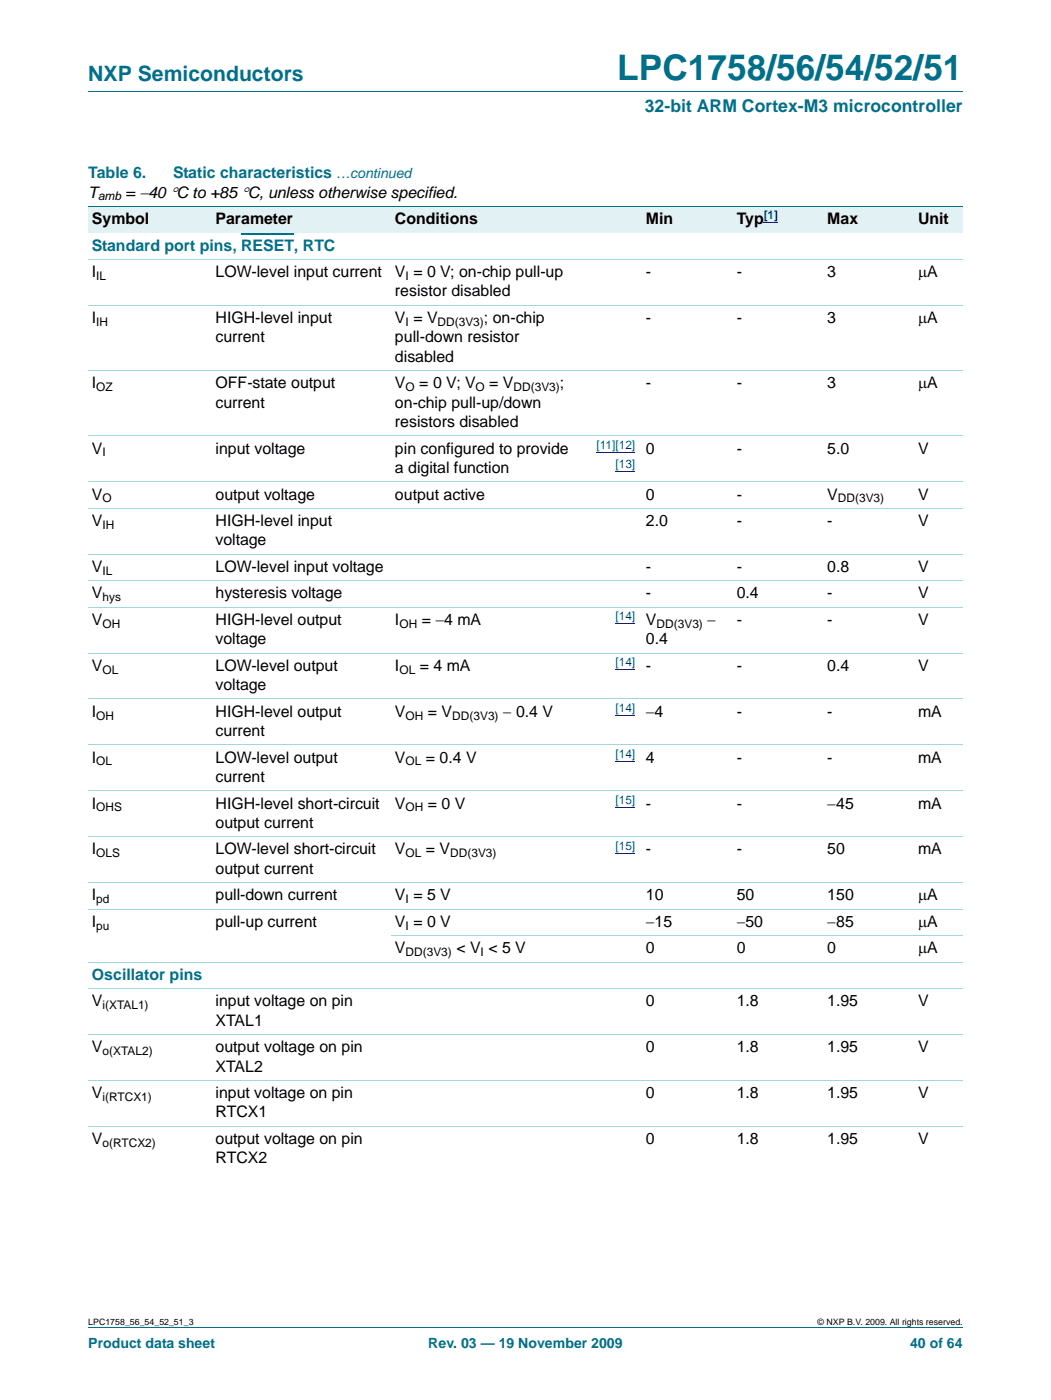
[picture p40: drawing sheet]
<svg xmlns="http://www.w3.org/2000/svg" width="210mm" height="280mm" viewBox="0 0 210 280" stroke-linecap="round" stroke-linejoin="round" font-family="sans-serif">
<defs><g id="words">
<text font-size="7" fill="#00708a" x="123.3" y="16">LPC1758/56/54/52/51</text>
<text font-size="4.2" fill="#00708a" x="17.6" y="16.2">NXP Semiconductors</text>
<text font-size="3.5" fill="#00708a" x="128.8" y="22.4">32-bit ARM Cortex-M3 microcontroller</text>
<g font-size="3.2" fill="#00708a">
<text x="17.6" y="35.6">Table 6.</text>
<text x="34.6" y="35.6">Static characteristics</text>
<text x="18.4" y="50.1">Standard port pins, RESET, RTC</text>
<text x="18.4" y="195.8">Oscillator pins</text>
</g>
<g font-size="3.2">
<text x="17.6" y="39.5">T</text>
<text x="25.1" y="39.5">= −40 °C to +85 °C, unless otherwise specified.</text>
<text x="18.4" y="44.8">Symbol</text>
<text x="43.1" y="44.8">Parameter</text>
<text x="78.9" y="44.8">Conditions</text>
<text x="129" y="44.8">Min</text>
<text x="147.1" y="44.8">Typ</text>
<text x="165.2" y="44.8">Max</text>
<text x="183.3" y="44.8">Unit</text>
<text x="18.4" y="55.4">I</text>
<text x="43.1" y="55.4">LOW-level input current</text>
<text x="78.9" y="59.2">resistor disabled</text>
<text x="78.9" y="55.4">V = 0 V; on-chip pull-up</text>
<text x="129" y="55.4">-</text>
<text x="147.1" y="55.4">-</text>
<text x="165.2" y="55.4">3</text>
<text x="183.3" y="55.4">μA</text>
<text x="18.4" y="64.5">I</text>
<text x="43.1" y="64.5">HIGH-level input</text>
<text x="78.9" y="64.5">V = V</text>
<text x="96.6" y="64.5">; on-chip</text>
<text x="129" y="64.5">-</text>
<text x="147.1" y="64.5">-</text>
<text x="165.2" y="64.5">3</text>
<text x="183.3" y="64.5">μA</text>
<text x="43.1" y="68.4">current</text>
<text x="78.9" y="68.4">pull-down resistor</text>
<text x="18.4" y="77.6">I</text>
<text x="43.1" y="77.6">OFF-state output</text>
<text x="78.9" y="77.6">V</text>
<text x="78.9" y="72.3">disabled</text>
<text x="83.7" y="77.6">= 0 V; V</text>
<text x="97.7" y="77.6">= V</text>
<text x="111.8" y="77.6">;</text>
<text x="129" y="77.6">-</text>
<text x="147.1" y="77.6">-</text>
<text x="165.2" y="77.6">3</text>
<text x="183.3" y="77.6">μA</text>
<text x="43.1" y="81.5">current</text>
<text x="78.9" y="81.5">on-chip pull-up/down</text>
<text x="78.9" y="85.3">resistors disabled</text>
<text x="18.4" y="90.6">V</text>
<text x="43.1" y="90.6">input voltage</text>
<text x="78.9" y="90.6">pin configured to provide</text>
<text x="78.9" y="94.5">a digital function</text>
<text x="129" y="90.6">0</text>
<text x="147.1" y="90.6">-</text>
<text x="165.2" y="90.6">5.0</text>
<text x="183.3" y="90.6">V</text>
<text x="18.4" y="99.8">V</text>
<text x="43.1" y="99.8">output voltage</text>
<text x="78.9" y="99.8">output active</text>
<text x="129" y="99.8">0</text>
<text x="147.1" y="99.8">-</text>
<text x="165.2" y="99.8">V</text>
<text x="183.3" y="99.8">V</text>
<text x="18.4" y="105.1">V</text>
<text x="43.1" y="105.1">HIGH-level input</text>
<text x="129" y="105.1">2.0</text>
<text x="147.1" y="105.1">-</text>
<text x="165.2" y="105.1">-</text>
<text x="183.3" y="105.1">V</text>
<text x="43.1" y="109">voltage</text>
<text x="18.4" y="114.3">V</text>
<text x="18.4" y="119.6">V</text>
<text x="43.1" y="114.3">LOW-level input voltage</text>
<text x="43.1" y="119.6">hysteresis voltage</text>
<text x="129" y="114.3">-</text>
<text x="129" y="119.6">-</text>
<text x="147.1" y="114.3">-</text>
<text x="147.1" y="119.6">0.4</text>
<text x="165.2" y="114.3">0.8</text>
<text x="165.2" y="119.6">-</text>
<text x="183.3" y="114.3">V</text>
<text x="183.3" y="119.6">V</text>
<text x="18.4" y="124.9">V</text>
<text x="43.1" y="124.9">HIGH-level output</text>
<text x="78.9" y="124.9">I</text>
<text x="84.2" y="124.9">= −4 mA</text>
<text x="129" y="124.9">V</text>
<text x="141.3" y="124.9">−</text>
<text x="147.1" y="124.9">-</text>
<text x="165.2" y="124.9">-</text>
<text x="183.3" y="124.9">V</text>
<text x="43.1" y="128.7">voltage</text>
<text x="129" y="128.7">0.4</text>
<text x="18.4" y="134">V</text>
<text x="43.1" y="134">LOW-level output</text>
<text x="43.1" y="137.9">voltage</text>
<text x="78.9" y="134">I</text>
<text x="83.8" y="134">= 4 mA</text>
<text x="129" y="134">-</text>
<text x="147.1" y="134">-</text>
<text x="165.2" y="134">0.4</text>
<text x="183.3" y="134">V</text>
<text x="18.4" y="143.2">I</text>
<text x="43.1" y="143.2">HIGH-level output</text>
<text x="78.9" y="143.2">V</text>
<text x="85.5" y="143.2">= V</text>
<text x="100.4" y="143.2">− 0.4 V</text>
<text x="129" y="143.2">−4</text>
<text x="147.1" y="143.2">-</text>
<text x="165.2" y="143.2">-</text>
<text x="183.3" y="143.2">mA</text>
<text x="43.1" y="147.1">current</text>
<text x="18.4" y="152.4">I</text>
<text x="43.1" y="152.4">LOW-level output</text>
<text x="78.9" y="152.4">V</text>
<text x="85.1" y="152.4">= 0.4 V</text>
<text x="129" y="152.4">4</text>
<text x="147.1" y="152.4">-</text>
<text x="165.2" y="152.4">-</text>
<text x="183.3" y="152.4">mA</text>
<text x="18.4" y="161.6">I</text>
<text x="43.1" y="156.3">current</text>
<text x="43.1" y="161.6">HIGH-level short-circuit</text>
<text x="78.9" y="161.6">V</text>
<text x="85.5" y="161.6">= 0 V</text>
<text x="129" y="161.6">-</text>
<text x="147.1" y="161.6">-</text>
<text x="165.2" y="161.6">−45</text>
<text x="183.3" y="161.6">mA</text>
<text x="43.1" y="165.4">output current</text>
<text x="18.4" y="170.7">I</text>
<text x="43.1" y="170.7">LOW-level short-circuit</text>
<text x="78.9" y="170.7">V</text>
<text x="85.1" y="170.7">= V</text>
<text x="129" y="170.7">-</text>
<text x="147.1" y="170.7">-</text>
<text x="165.2" y="170.7">50</text>
<text x="183.3" y="170.7">mA</text>
<text x="18.4" y="179.9">I</text>
<text x="43.1" y="174.6">output current</text>
<text x="43.1" y="179.9">pull-down current</text>
<text x="78.9" y="179.9">V = 5 V</text>
<text x="129" y="179.9">10</text>
<text x="147.1" y="179.9">50</text>
<text x="165.2" y="179.9">150</text>
<text x="183.3" y="179.9">μA</text>
<text x="18.4" y="185.2">I</text>
<text x="43.1" y="185.2">pull-up current</text>
<text x="78.9" y="185.2">V = 0 V</text>
<text x="129" y="185.2">−15</text>
<text x="147.1" y="185.2">−50</text>
<text x="165.2" y="185.2">−85</text>
<text x="183.3" y="185.2">μA</text>
<text x="78.9" y="190.5">V</text>
<text x="91.1" y="190.5">&lt; V &lt; 5 V</text>
<text x="129" y="190.5">0</text>
<text x="147.1" y="190.5">0</text>
<text x="165.2" y="190.5">0</text>
<text x="183.3" y="190.5">μA</text>
<text x="18.4" y="201.1">V</text>
<text x="43.1" y="201.1">input voltage on pin</text>
<text x="129" y="201.1">0</text>
<text x="147.1" y="201.1">1.8</text>
<text x="165.2" y="201.1">1.95</text>
<text x="183.3" y="201.1">V</text>
<text x="43.1" y="205">XTAL1</text>
<text x="18.4" y="210.2">V</text>
<text x="43.1" y="210.2">output voltage on pin</text>
<text x="43.1" y="214.1">XTAL2</text>
<text x="129" y="210.2">0</text>
<text x="147.1" y="210.2">1.8</text>
<text x="165.2" y="210.2">1.95</text>
<text x="183.3" y="210.2">V</text>
<text x="18.4" y="219.4">V</text>
<text x="43.1" y="219.4">input voltage on pin</text>
<text x="129" y="219.4">0</text>
<text x="147.1" y="219.4">1.8</text>
<text x="165.2" y="219.4">1.95</text>
<text x="183.3" y="219.4">V</text>
<text x="43.1" y="223.3">RTCX1</text>
<text x="18.4" y="228.6">V</text>
<text x="43.1" y="228.6">output voltage on pin</text>
<text x="43.1" y="232.5">RTCX2</text>
<text x="129" y="228.6">0</text>
<text x="147.1" y="228.6">1.8</text>
<text x="165.2" y="228.6">1.95</text>
<text x="183.3" y="228.6">V</text>
</g>
<g font-size="2.8" fill="#00708a">
<text x="67.1" y="35.6">…continued</text>
<text x="17.6" y="269.3">Product data sheet</text>
<text x="85.5" y="269.3">Rev. 03 — 19 November 2009</text>
<text x="181.8" y="269.3">40 of 64</text>
</g>
<g font-size="2.4">
<text x="19.6" y="40.1">amb</text>
<text x="19.2" y="55.9">IL</text>
<text x="81" y="55.9">I</text>
<text x="19.2" y="65.1">IH</text>
<text x="81" y="65.1">I</text>
<text x="87.4" y="65.1">DD(3V3)</text>
<text x="19.2" y="78.2">OZ</text>
<text x="81" y="78.2">O</text>
<text x="95" y="78.2">O</text>
<text x="102.6" y="78.2">DD(3V3)</text>
<text x="20.5" y="91.2">I</text>
<text x="20.5" y="100.4">O</text>
<text x="167.3" y="100.4">DD(3V3)</text>
<text x="20.5" y="105.7">IH</text>
<text x="20.5" y="114.8">IL</text>
<text x="20.5" y="120.1">hys</text>
<text x="20.5" y="125.4">OH</text>
<text x="79.8" y="125.4">OH</text>
<text x="131.1" y="125.4">DD(3V3)</text>
<text x="20.5" y="134.6">OL</text>
<text x="79.8" y="134.6">OL</text>
<text x="19.2" y="143.8">OH</text>
<text x="81" y="143.8">OH</text>
<text x="90.3" y="143.8">DD(3V3)</text>
<text x="19.2" y="152.9">OL</text>
<text x="81" y="152.9">OL</text>
<text x="19.2" y="162.1">OHS</text>
<text x="81" y="162.1">OH</text>
<text x="19.2" y="171.3">OLS</text>
<text x="81" y="171.3">OL</text>
<text x="89.9" y="171.3">DD(3V3)</text>
<text x="19.2" y="180.5">pd</text>
<text x="19.2" y="185.8">pu</text>
<text x="81" y="180.5">I</text>
<text x="81" y="185.8">I</text>
<text x="81" y="191">DD(3V3)</text>
<text x="96" y="191">I</text>
<text x="20.5" y="201.6">i(XTAL1)</text>
<text x="20.5" y="210.8">o(XTAL2)</text>
<text x="20.5" y="220">i(RTCX1)</text>
<text x="20.5" y="229.1">o(RTCX2)</text>
</g>
<g font-size="2.4" fill="#00f">
<text x="152.5" y="43.8">[1]</text>
<text x="119.1" y="89.7">[11][12]</text>
<text x="122.9" y="93.6">[13]</text>
<text x="122.9" y="123.9">[14]</text>
<text x="122.9" y="133.1">[14]</text>
<text x="122.9" y="142.3">[14]</text>
<text x="122.9" y="151.4">[14]</text>
<text x="122.9" y="160.6">[15]</text>
<text x="122.9" y="169.8">[15]</text>
</g>
<g font-size="1.8">
<text x="17.6" y="264.7">LPC1758_56_54_52_51_3</text>
<text x="163.3" y="264.7">© NXP B.V. 2009. All rights reserved.</text>
</g>
</g></defs>
<path d="M17.6 18.3h174.7M17.6 265.3h174.7" fill="none" stroke="#00708a" stroke-width=".2"/>
<path d="M48.2 46.8h10.5" fill="none" stroke="#00708a" stroke-width=".34"/>
<path d="M119.1 90.4h7.8M122.9 94.3h4M122.9 124.6h4M122.9 133.8h4M122.9 143h4M122.9 152.1h4M122.9 161.3h4M122.9 170.5h4" fill="none" stroke="#00f" stroke-width=".2"/>
<g fill="#e2f1f4">
<path d="M17.6 41.2h24.8v5.3h-24.8z"/>
<path d="M42.4 41.2h35.8v5.3h-35.8z"/>
<path d="M78.2 41.2h39v5.3h-39z"/>
<path d="M117.2 41.2h11.1v5.3h-11.1z"/>
<path d="M128.3 41.2h18.1v5.3h-18.1z"/>
<path d="M146.4 41.2h18.1v5.3h-18.1z"/>
</g>
<path d="M152.5 44.5h2.9" fill="none" stroke="#00f" stroke-width=".2"/>
<g fill="#e2f1f4">
<path d="M164.5 41.2h18.1v5.3h-18.1z"/>
<path d="M182.6 41.2h9.7v5.3h-9.7z"/>
</g>
<path d="M17.6 41.2h174.7" fill="none" stroke="#00708a" stroke-width=".2"/>
<g fill="none" stroke="#a5d5dc" stroke-width=".2">
<path d="M17.6 51.8h174.7M17.6 61h174.7M17.6 74.1h174.7M17.6 87.1h174.7M17.6 96.3h174.7M17.6 101.6h174.7M17.6 110.7h174.7M17.6 116h174.7M17.6 121.3h174.7M17.6 130.5h174.7M17.6 139.7h174.7M17.6 148.9h174.7"/>
<path d="M17.6 158h174.7M17.6 167.2h174.7M17.6 176.4h174.7M17.6 181.7h174.7M17.6 192.3h174.7M17.6 197.5h174.7M78.2 187h114.1M17.6 206.7h174.7M17.6 215.9h174.7M17.6 225.1h174.7"/>
</g>
<use href="#words"/>
</svg>
